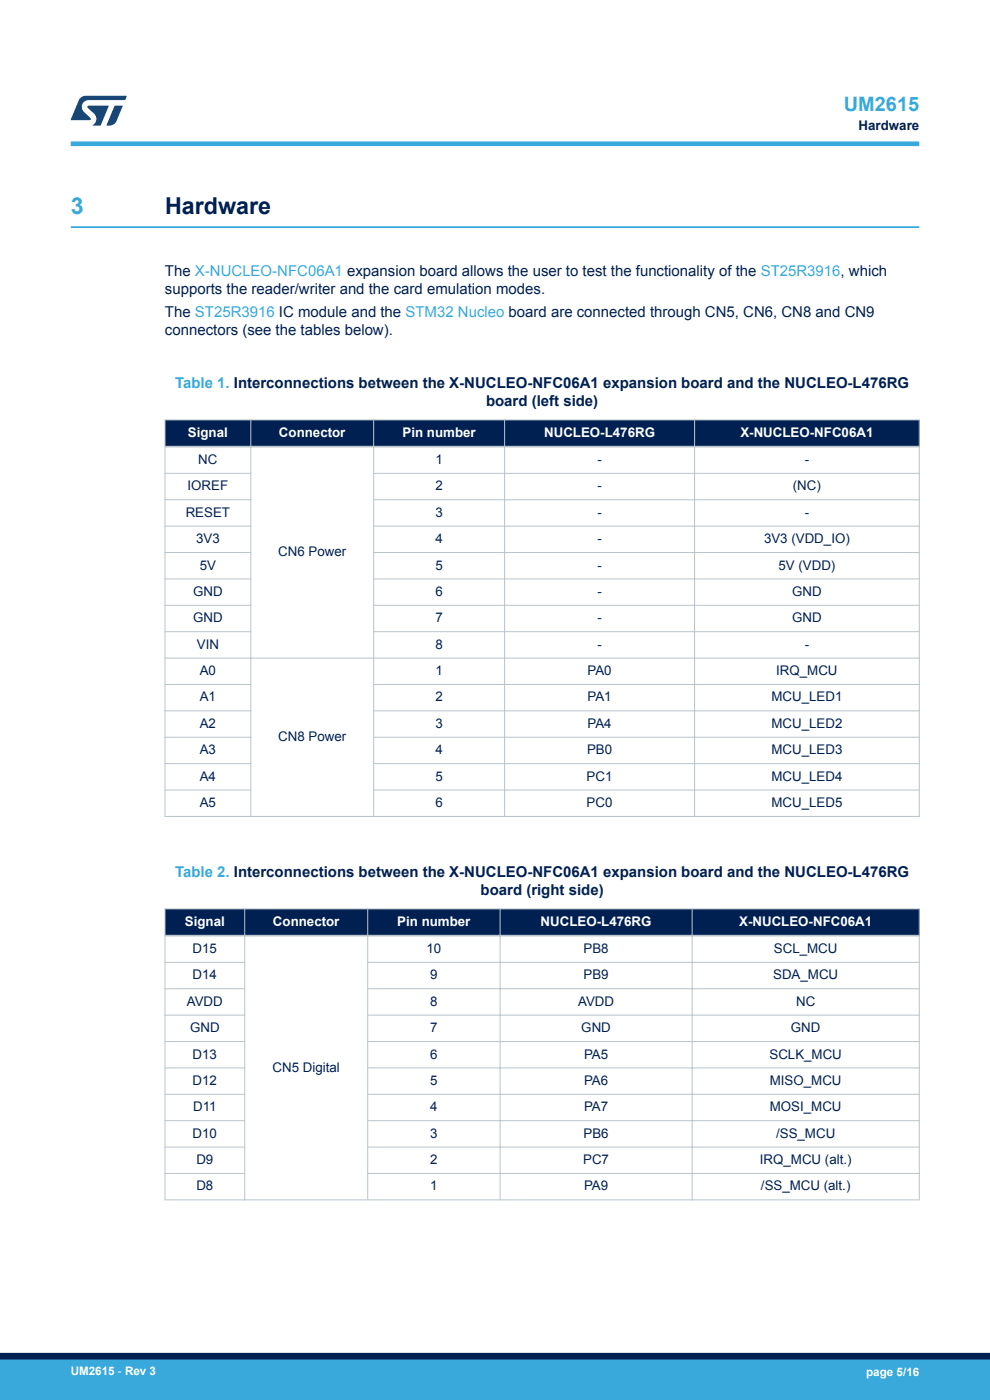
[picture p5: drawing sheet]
<svg xmlns="http://www.w3.org/2000/svg" width="210mm" height="297mm" viewBox="0 0 210 297" stroke-linecap="round" stroke-linejoin="round" font-family="sans-serif">
<defs><g id="words">
<text font-size="4.9" fill="#39a9dc" x="15" y="45.4">3</text>
<text font-size="4.9" fill="#002052" x="35" y="45.4">Hardware</text>
<text font-size="4.2" fill="#39a9dc" x="179" y="23.5">UM2615</text>
<g font-size="3.2" fill="#002052">
<text x="35" y="58.6">The X-NUCLEO-NFC06A1 expansion board allows the user to test the functionality of the ST25R3916, which</text>
<text x="35" y="62.4">supports the reader/writer and the card emulation modes.</text>
<text x="35" y="67.2">The ST25R3916 IC module and the STM32 Nucleo board are connected through CN5, CN6, CN8 and CN9</text>
<text x="35" y="71">connectors (see the tables below).</text>
<text x="103.1" y="86.1">board (left side)</text>
<text x="101.9" y="189.8">board (right side)</text>
</g>
<g font-size="3.2" fill="#39a9dc">
<text x="37.1" y="82.3">Table 1. Interconnections between the X-NUCLEO-NFC06A1 expansion board and the NUCLEO-L476RG</text>
<text x="37.1" y="186">Table 2. Interconnections between the X-NUCLEO-NFC06A1 expansion board and the NUCLEO-L476RG</text>
</g>
<g font-size="2.8" fill="#002052">
<text x="182.1" y="27.5">Hardware</text>
<text x="42.1" y="98.4">NC</text>
<text x="92.4" y="98.4">1</text>
<text x="126.7" y="98.4">-</text>
<text x="170.7" y="98.4">-</text>
<text x="39.8" y="104">IOREF</text>
<text x="92.4" y="104">2</text>
<text x="126.7" y="104">-</text>
<text x="168.2" y="104">(NC)</text>
<text x="39.4" y="109.6">RESET</text>
<text x="92.4" y="109.6">3</text>
<text x="126.7" y="109.6">-</text>
<text x="170.7" y="109.6">-</text>
<text x="41.6" y="115.2">3V3</text>
<text x="59" y="118">CN6 Power</text>
<text x="92.4" y="115.2">4</text>
<text x="126.7" y="115.2">-</text>
<text x="162.1" y="115.2">3V3 (VDD_IO)</text>
<text x="42.4" y="120.8">5V</text>
<text x="92.4" y="120.8">5</text>
<text x="126.7" y="120.8">-</text>
<text x="165.1" y="120.8">5V (VDD)</text>
<text x="41" y="126.4">GND</text>
<text x="92.4" y="126.4">6</text>
<text x="126.7" y="126.4">-</text>
<text x="168" y="126.4">GND</text>
<text x="41" y="132">GND</text>
<text x="41.7" y="137.6">VIN</text>
<text x="92.4" y="132">7</text>
<text x="92.4" y="137.6">8</text>
<text x="126.7" y="132">-</text>
<text x="126.7" y="137.6">-</text>
<text x="168" y="132">GND</text>
<text x="170.7" y="137.6">-</text>
<text x="42.4" y="143.2">A0</text>
<text x="92.4" y="143.2">1</text>
<text x="124.6" y="143.2">PA0</text>
<text x="164.7" y="143.2">IRQ_MCU</text>
<text x="42.4" y="148.8">A1</text>
<text x="92.4" y="148.8">2</text>
<text x="124.6" y="148.8">PA1</text>
<text x="163.6" y="148.8">MCU_LED1</text>
<text x="42.4" y="154.4">A2</text>
<text x="92.4" y="154.4">3</text>
<text x="124.6" y="154.4">PA4</text>
<text x="163.6" y="154.4">MCU_LED2</text>
<text x="42.4" y="160">A3</text>
<text x="59" y="157.2">CN8 Power</text>
<text x="92.4" y="160">4</text>
<text x="124.5" y="160">PB0</text>
<text x="163.6" y="160">MCU_LED3</text>
<text x="42.4" y="165.6">A4</text>
<text x="92.4" y="165.6">5</text>
<text x="124.4" y="165.6">PC1</text>
<text x="163.6" y="165.6">MCU_LED4</text>
<text x="42.4" y="171.2">A5</text>
<text x="92.4" y="171.2">6</text>
<text x="124.4" y="171.2">PC0</text>
<text x="163.6" y="171.2">MCU_LED5</text>
<text x="40.9" y="202.2">D15</text>
<text x="90.5" y="202.2">10</text>
<text x="123.8" y="202.2">PB8</text>
<text x="164.2" y="202.2">SCL_MCU</text>
<text x="40.9" y="207.8">D14</text>
<text x="91.3" y="207.8">9</text>
<text x="123.8" y="207.8">PB9</text>
<text x="164" y="207.8">SDA_MCU</text>
<text x="39.6" y="213.4">AVDD</text>
<text x="91.3" y="213.4">8</text>
<text x="122.6" y="213.4">AVDD</text>
<text x="168.9" y="213.4">NC</text>
<text x="40.3" y="219">GND</text>
<text x="91.3" y="219">7</text>
<text x="123.3" y="219">GND</text>
<text x="167.8" y="219">GND</text>
<text x="40.9" y="224.6">D13</text>
<text x="57.8" y="227.4">CN5 Digital</text>
<text x="91.3" y="224.6">6</text>
<text x="123.9" y="224.6">PA5</text>
<text x="163.2" y="224.6">SCLK_MCU</text>
<text x="40.9" y="230.2">D12</text>
<text x="91.3" y="230.2">5</text>
<text x="123.9" y="230.2">PA6</text>
<text x="163.3" y="230.2">MISO_MCU</text>
<text x="41" y="235.8">D11</text>
<text x="91.3" y="235.8">4</text>
<text x="123.9" y="235.8">PA7</text>
<text x="163.3" y="235.8">MOSI_MCU</text>
<text x="40.9" y="241.4">D10</text>
<text x="91.3" y="241.4">3</text>
<text x="123.8" y="241.4">PB6</text>
<text x="164.6" y="241.4">/SS_MCU</text>
<text x="41.6" y="247">D9</text>
<text x="91.3" y="247">2</text>
<text x="123.7" y="247">PC7</text>
<text x="161.2" y="247">IRQ_MCU (alt.)</text>
<text x="41.6" y="252.6">D8</text>
<text x="91.3" y="252.6">1</text>
<text x="123.9" y="252.6">PA9</text>
<text x="161.4" y="252.6">/SS_MCU (alt.)</text>
</g>
<g font-size="2.8" fill="#fff">
<text x="39.9" y="92.7">Signal</text>
<text x="59.2" y="92.7">Connector</text>
<text x="85.4" y="92.7">Pin number</text>
<text x="115.4" y="92.7">NUCLEO-L476RG</text>
<text x="157.1" y="92.7">X-NUCLEO-NFC06A1</text>
<text x="39.2" y="196.4">Signal</text>
<text x="57.9" y="196.4">Connector</text>
<text x="84.3" y="196.4">Pin number</text>
<text x="114.7" y="196.4">NUCLEO-L476RG</text>
<text x="156.8" y="196.4">X-NUCLEO-NFC06A1</text>
</g>
<g font-size="2.5" fill="#fff">
<text x="15" y="291.6">UM2615 - Rev 3</text>
<text x="183.7" y="291.9">page 5/16</text>
</g>
</g></defs>
<path d="M15 48.2h180" fill="none" stroke="#39a9dc" stroke-width=".4"/>
<g fill="#002052">
<path d="M35 89.1h160v5.7h-160z" fill-rule="evenodd"/>
<path d="M35 89.1h160v5.7h-160z" fill-rule="evenodd"/>
</g>
<g fill="none" stroke="#b9c4ca" stroke-width=".21">
<path d="M34.9 89.1h160.2M35 89v84.3M53.2 89v84.3M79.3 89v84.3M107 89v84.3M147.3 89v84.3M195 89v84.3M34.9 100.4h18.4M34.9 106h18.4M34.9 111.6h18.4M34.9 117.2h18.4M79.2 100.4h115.9"/>
<path d="M79.2 106h115.9M79.2 111.6h115.9M79.2 117.2h115.9M34.9 122.8h18.4M34.9 128.4h18.4M34.9 134h18.4M34.9 139.6h160.2M79.2 122.8h115.9M79.2 128.4h115.9M79.2 134h115.9M34.9 145.2h18.4M34.9 150.8h18.4"/>
<path d="M34.9 156.4h18.4M79.2 145.2h115.9M79.2 150.8h115.9M79.2 156.4h115.9M34.9 162h18.4M34.9 167.6h18.4M34.9 173.2h160.2M79.2 162h115.9M79.2 167.6h115.9"/>
</g>
<path d="M34.9 94.8h160.2" fill="none" stroke="#b9c4ca" stroke-width=".35"/>
<g fill="#002052">
<path d="M35 192.8h160v5.7h-160z" fill-rule="evenodd"/>
<path d="M35 192.8h160v5.7h-160z" fill-rule="evenodd"/>
</g>
<g fill="none" stroke="#b9c4ca" stroke-width=".21">
<path d="M34.9 192.8h160.2M35 192.7v61.9M51.9 192.7v61.9M78 192.7v61.9M106.1 192.7v61.9M146.8 192.7v61.9M195 192.7v61.9M34.9 204.2h17.1M34.9 209.8h17.1M34.9 215.4h17.1M77.9 204.2h117.2M77.9 209.8h117.2"/>
<path d="M77.9 215.4h117.2M34.9 221h17.1M34.9 226.5h17.1M34.9 232.1h17.1M34.9 237.7h17.1M77.9 221h117.2M77.9 226.5h117.2M77.9 232.1h117.2M77.9 237.7h117.2M34.9 243.3h17.1M34.9 248.9h17.1M34.9 254.5h160.2"/>
<path d="M77.9 243.3h117.2M77.9 248.9h117.2"/>
</g>
<path d="M34.9 198.5h160.2" fill="none" stroke="#b9c4ca" stroke-width=".35"/>
<path d="M15 30.5h180" fill="none" stroke="#39a9dc" stroke-width="1"/>
<g fill="#005288">
<path d="M17.1 20.7l1.1-.4 8.7 .1-.4 .8h-7.6a1.45 1.45 0 0 0-1.4 .9 1.45 1.45 0 0 0 .2 1.6l1.5 1.3v.4l-4.2 .1 1.7-4.2z"/>
<path d="M24.3 22.4l1.7 .1-1.3 3.2a1.6 1.6 0 0 1-1.5 .9l-.6-.1z"/>
<path d="M18.6 22.5h4.5l-1.8 4.1h-1.7a1.54 1.54 0 0 0 .4-2.4l-1.4-1.3z"/>
</g>
<g fill="#39a9dc">
<path d="M0 288.4h210v8.6h-210z" fill-rule="evenodd"/>
<path d="M-.1 288.4h210.2v4.4h-210.2z" fill-rule="evenodd"/>
</g>
<path d="M0 287.7h210" fill="none" stroke="#002052" stroke-width="1.4"/>
<use href="#words"/>
</svg>
